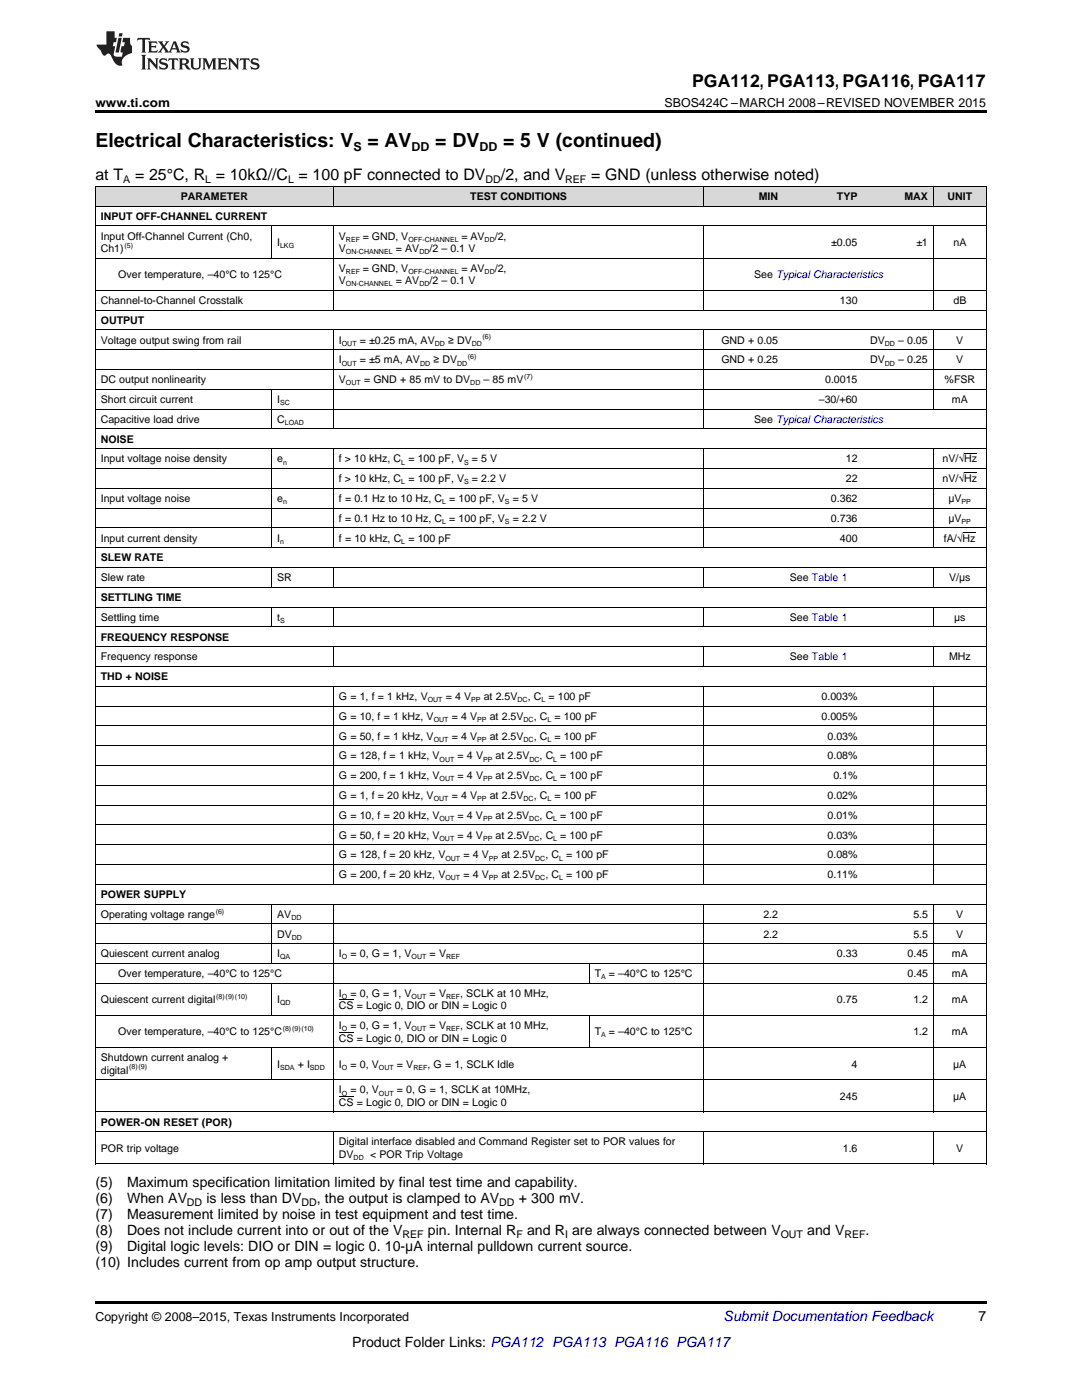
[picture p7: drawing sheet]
<svg xmlns="http://www.w3.org/2000/svg" width="216mm" height="279mm" viewBox="0 0 216 279" stroke-linecap="round" stroke-linejoin="round" font-family="sans-serif">
<defs><g id="words">
<g font-size="3.9">
<text x="19" y="29.3">Electrical Characteristics: V</text>
<text x="73.3" y="29.3">= AV</text>
<text x="86.9" y="29.3">= DV</text>
<text x="100.4" y="29.3">= 5 V (continued)</text>
</g>
<text font-size="3.5" x="138.1" y="17.3">PGA112, PGA113, PGA116, PGA117</text>
<g font-size="3.2">
<text x="19" y="36">at T</text>
<text x="27" y="36">= 25°C, R = 10kΩ//C = 100 pF connected to DV</text>
<text x="100" y="36">/2, and V</text>
<text x="118" y="36">= GND (unless otherwise noted)</text>
</g>
<g font-size="2.8">
<text x="19" y="236.9">(5)</text>
<text x="25.4" y="236.9">Maximum specification limitation limited by final test time and capability.</text>
<text x="19" y="240.1">(6)</text>
<text x="19" y="243.3">(7)</text>
<text x="25.4" y="240.1">When AV</text>
<text x="25.4" y="243.3">Measurement limited by noise in test equipment and test time.</text>
<text x="41.2" y="240.1">is less than DV</text>
<text x="63.2" y="240.1">, the output is clamped to AV</text>
<text x="103.5" y="240.1">+ 300 mV.</text>
<text x="19" y="246.5">(8)</text>
<text x="19" y="249.6">(9)</text>
<text x="25.4" y="246.5">Does not include current into or out of the V</text>
<text x="25.4" y="249.6">Digital logic levels: DIO or DIN = logic 0. 10-μA internal pulldown current source.</text>
<text x="85.4" y="246.5">pin. Internal R</text>
<text x="105.2" y="246.5">and R are always connected between V</text>
<text x="161.1" y="246.5">and V</text>
<text x="172.7" y="246.5">.</text>
<text x="19" y="252.8">(10) Includes current from op amp output structure.</text>
<text x="195.3" y="263.6">7</text>
<text x="70.2" y="268.9">Product Folder Links: PGA112 PGA113 PGA116 PGA117</text>
</g>
<text font-size="2.8" fill="#0000c8" x="144.4" y="263.6">Submit Documentation Feedback</text>
<g font-size="2.5">
<text x="19" y="21.4">www.ti.com</text>
<text x="132.6" y="21.4">SBOS424C –MARCH 2008–REVISED NOVEMBER 2015</text>
<text x="70.5" y="30.1">S</text>
<text x="82.1" y="30.1">DD</text>
<text x="95.7" y="30.1">DD</text>
<text x="19" y="263.6">Copyright © 2008–2015, Texas Instruments Incorporated</text>
</g>
<g font-size="2.1">
<text x="24.6" y="36.6">A</text>
<text x="36.1" y="39.9">PARAMETER</text>
<text x="40.9" y="36.6">L</text>
<text x="57.5" y="36.6">L</text>
<text x="93.8" y="39.9">TEST CONDITIONS</text>
<text x="96.9" y="36.6">DD</text>
<text x="112.8" y="36.6">REF</text>
<text x="151.4" y="39.9">MIN</text>
<text x="167" y="39.9">TYP</text>
<text x="180.5" y="39.9">MAX</text>
<text x="189.1" y="39.9">UNIT</text>
<text x="20.1" y="43.9">INPUT OFF-CHANNEL CURRENT</text>
<text x="20.1" y="47.8">Input Off-Channel Current (Ch0,</text>
<text x="67.6" y="47.8">V</text>
<text x="72.4" y="47.8">= GND, V</text>
<text x="92.1" y="47.8">= AV</text>
<text x="98.7" y="47.8">/2,</text>
<text x="20.1" y="50.3">Ch1)</text>
<text x="55.3" y="49.1">I</text>
<text x="67.6" y="50.3">V</text>
<text x="79" y="50.3">= AV</text>
<text x="85.7" y="50.3">/2 – 0.1 V</text>
<text x="165.8" y="49.1">±0.05</text>
<text x="182.8" y="49.1">±1</text>
<text x="190.3" y="49.1">nA</text>
<text x="23.6" y="55.5">Over temperature, –40°C to 125°C</text>
<text x="67.6" y="54.3">V</text>
<text x="67.6" y="56.7">V</text>
<text x="72.4" y="54.3">= GND, V</text>
<text x="79" y="56.7">= AV</text>
<text x="85.7" y="56.7">/2 – 0.1 V</text>
<text x="92.1" y="54.3">= AV</text>
<text x="98.7" y="54.3">/2,</text>
<text x="150.5" y="55.5">See Typical Characteristics</text>
<text x="20.1" y="60.7">Channel-to-Channel Crosstalk</text>
<text x="20.1" y="64.6">OUTPUT</text>
<text x="167.6" y="60.7">130</text>
<text x="190.3" y="60.7">dB</text>
<text x="20.1" y="68.6">Voltage output swing from rail</text>
<text x="67.6" y="68.6">I</text>
<text x="71.8" y="68.6">= ±0.25 mA, AV</text>
<text x="89.4" y="68.6">≥ DV</text>
<text x="143.9" y="68.6">GND + 0.05</text>
<text x="173.6" y="68.6">DV</text>
<text x="179.2" y="68.6">– 0.05</text>
<text x="190.8" y="68.6">V</text>
<text x="20.1" y="76.5">DC output nonlinearity</text>
<text x="67.6" y="72.5">I</text>
<text x="67.6" y="76.5">V</text>
<text x="71.8" y="72.5">= ±5 mA, AV</text>
<text x="72.6" y="76.5">= GND + 85 mV to DV</text>
<text x="86.5" y="72.5">≥ DV</text>
<text x="96.5" y="76.5">– 85 mV</text>
<text x="143.9" y="72.5">GND + 0.25</text>
<text x="164.6" y="76.5">0.0015</text>
<text x="173.6" y="72.5">DV</text>
<text x="179.2" y="72.5">– 0.25</text>
<text x="188.5" y="76.5">%FSR</text>
<text x="190.8" y="72.5">V</text>
<text x="20.1" y="80.4">Short circuit current</text>
<text x="55.3" y="80.4">I</text>
<text x="163.4" y="80.4">–30/+60</text>
<text x="189.9" y="80.4">mA</text>
<text x="20.1" y="84.4">Capacitive load drive</text>
<text x="20.1" y="88.3">NOISE</text>
<text x="55.3" y="84.4">C</text>
<text x="150.5" y="84.4">See Typical Characteristics</text>
<text x="20.1" y="92.3">Input voltage noise density</text>
<text x="55.3" y="92.3">e</text>
<text x="67.6" y="92.3">f &gt; 10 kHz, C = 100 pF, V</text>
<text x="94.2" y="92.3">= 5 V</text>
<text x="168.8" y="92.3">12</text>
<text x="188.1" y="92.3">nV/√Hz</text>
<text x="20.1" y="100.2">Input voltage noise</text>
<text x="55.3" y="100.2">e</text>
<text x="67.6" y="96.2">f &gt; 10 kHz, C = 100 pF, V</text>
<text x="67.6" y="100.2">f = 0.1 Hz to 10 Hz, C = 100 pF, V</text>
<text x="94.2" y="96.2">= 2.2 V</text>
<text x="102.3" y="100.2">= 5 V</text>
<text x="165.8" y="100.2">0.362</text>
<text x="168.8" y="96.2">22</text>
<text x="188.1" y="96.2">nV/√Hz</text>
<text x="189.3" y="100.2">μV</text>
<text x="67.6" y="104.1">f = 0.1 Hz to 10 Hz, C = 100 pF, V</text>
<text x="102.3" y="104.1">= 2.2 V</text>
<text x="165.8" y="104.1">0.736</text>
<text x="189.3" y="104.1">μV</text>
<text x="20.1" y="108.1">Input current density</text>
<text x="20.1" y="112">SLEW RATE</text>
<text x="55.3" y="108.1">I</text>
<text x="67.6" y="108.1">f = 10 kHz, C = 100 pF</text>
<text x="167.6" y="108.1">400</text>
<text x="188.3" y="108.1">fA/√Hz</text>
<text x="20.1" y="116">Slew rate</text>
<text x="20.1" y="119.9">SETTLING TIME</text>
<text x="55.3" y="116">SR</text>
<text x="157.6" y="116">See Table 1</text>
<text x="189.4" y="116">V/μs</text>
<text x="20.1" y="123.9">Settling time</text>
<text x="55.3" y="123.9">t</text>
<text x="157.6" y="123.9">See Table 1</text>
<text x="190.4" y="123.9">μs</text>
<text x="20.1" y="127.8">FREQUENCY RESPONSE</text>
<text x="20.1" y="131.8">Frequency response</text>
<text x="157.6" y="131.8">See Table 1</text>
<text x="189.4" y="131.8">MHz</text>
<text x="20.1" y="135.7">THD + NOISE</text>
<text x="67.6" y="139.7">G = 1, f = 1 kHz, V</text>
<text x="67.6" y="143.7">G = 10, f = 1 kHz, V</text>
<text x="88.9" y="139.7">= 4 V</text>
<text x="90.1" y="143.7">= 4 V</text>
<text x="96.5" y="139.7">at 2.5V</text>
<text x="97.7" y="143.7">at 2.5V</text>
<text x="105.3" y="139.7">, C = 100 pF</text>
<text x="106.5" y="143.7">, C = 100 pF</text>
<text x="163.9" y="139.7">0.003%</text>
<text x="163.9" y="143.7">0.005%</text>
<text x="67.6" y="147.6">G = 50, f = 1 kHz, V</text>
<text x="90.1" y="147.6">= 4 V</text>
<text x="97.7" y="147.6">at 2.5V</text>
<text x="106.5" y="147.6">, C = 100 pF</text>
<text x="165.1" y="147.6">0.03%</text>
<text x="67.6" y="151.6">G = 128, f = 1 kHz, V</text>
<text x="67.6" y="155.5">G = 200, f = 1 kHz, V</text>
<text x="91.3" y="151.6">= 4 V</text>
<text x="91.3" y="155.5">= 4 V</text>
<text x="98.9" y="151.6">at 2.5V</text>
<text x="98.9" y="155.5">at 2.5V</text>
<text x="107.7" y="151.6">, C = 100 pF</text>
<text x="107.7" y="155.5">, C = 100 pF</text>
<text x="165.1" y="151.6">0.08%</text>
<text x="166.3" y="155.5">0.1%</text>
<text x="67.6" y="159.5">G = 1, f = 20 kHz, V</text>
<text x="90.1" y="159.5">= 4 V</text>
<text x="97.7" y="159.5">at 2.5V</text>
<text x="106.5" y="159.5">, C = 100 pF</text>
<text x="165.1" y="159.5">0.02%</text>
<text x="67.6" y="163.4">G = 10, f = 20 kHz, V</text>
<text x="67.6" y="167.4">G = 50, f = 20 kHz, V</text>
<text x="91.3" y="163.4">= 4 V</text>
<text x="91.3" y="167.4">= 4 V</text>
<text x="98.9" y="163.4">at 2.5V</text>
<text x="98.9" y="167.4">at 2.5V</text>
<text x="107.7" y="163.4">, C = 100 pF</text>
<text x="107.7" y="167.4">, C = 100 pF</text>
<text x="165.1" y="163.4">0.01%</text>
<text x="165.1" y="167.4">0.03%</text>
<text x="67.6" y="171.3">G = 128, f = 20 kHz, V</text>
<text x="92.5" y="171.3">= 4 V</text>
<text x="100" y="171.3">at 2.5V</text>
<text x="108.8" y="171.3">, C = 100 pF</text>
<text x="165.1" y="171.3">0.08%</text>
<text x="20.1" y="179.2">POWER SUPPLY</text>
<text x="67.6" y="175.3">G = 200, f = 20 kHz, V</text>
<text x="92.5" y="175.3">= 4 V</text>
<text x="100" y="175.3">at 2.5V</text>
<text x="108.8" y="175.3">, C = 100 pF</text>
<text x="165.1" y="175.3">0.11%</text>
<text x="20.1" y="183.2">Operating voltage range</text>
<text x="55.3" y="183.2">AV</text>
<text x="152.3" y="183.2">2.2</text>
<text x="182.2" y="183.2">5.5</text>
<text x="190.8" y="183.2">V</text>
<text x="20.1" y="191.1">Quiescent current analog</text>
<text x="55.3" y="187.1">DV</text>
<text x="55.3" y="191.1">I</text>
<text x="67.6" y="191.1">I</text>
<text x="69.9" y="191.1">= 0, G = 1, V</text>
<text x="85.7" y="191.1">= V</text>
<text x="152.3" y="187.1">2.2</text>
<text x="167" y="191.1">0.33</text>
<text x="181.1" y="191.1">0.45</text>
<text x="182.2" y="187.1">5.5</text>
<text x="189.9" y="191.1">mA</text>
<text x="190.8" y="187.1">V</text>
<text x="23.6" y="195">Over temperature, –40°C to 125°C</text>
<text x="118.7" y="195">T</text>
<text x="121.5" y="195">= –40°C to 125°C</text>
<text x="181.1" y="195">0.45</text>
<text x="189.9" y="195">mA</text>
<text x="20.1" y="200.2">Quiescent current digital</text>
<text x="55.3" y="200.2">I</text>
<text x="67.6" y="199">I</text>
<text x="67.6" y="201.4">CS = Logic 0, DIO or DIN = Logic 0</text>
<text x="69.9" y="199">= 0, G = 1, V</text>
<text x="85.7" y="199">= V</text>
<text x="91.8" y="199">, SCLK at 10 MHz,</text>
<text x="167" y="200.2">0.75</text>
<text x="182.2" y="200.2">1.2</text>
<text x="189.9" y="200.2">mA</text>
<text x="23.6" y="206.6">Over temperature, –40°C to 125°C</text>
<text x="67.6" y="205.4">I</text>
<text x="67.6" y="207.9">CS = Logic 0, DIO or DIN = Logic 0</text>
<text x="69.9" y="205.4">= 0, G = 1, V</text>
<text x="85.7" y="205.4">= V</text>
<text x="91.8" y="205.4">, SCLK at 10 MHz,</text>
<text x="118.7" y="206.6">T</text>
<text x="121.5" y="206.6">= –40°C to 125°C</text>
<text x="182.2" y="206.6">1.2</text>
<text x="189.9" y="206.6">mA</text>
<text x="20.1" y="211.8">Shutdown current analog +</text>
<text x="20.1" y="214.3">digital</text>
<text x="55.3" y="213">I</text>
<text x="59.4" y="213">+ I</text>
<text x="67.6" y="213">I</text>
<text x="69.9" y="213">= 0, V</text>
<text x="79.2" y="213">= V</text>
<text x="85.3" y="213">, G = 1, SCLK Idle</text>
<text x="169.9" y="213">4</text>
<text x="190.2" y="213">μA</text>
<text x="67.6" y="218.2">I</text>
<text x="67.6" y="220.7">CS = Logic 0, DIO or DIN = Logic 0</text>
<text x="69.9" y="218.2">= 0, V</text>
<text x="79.2" y="218.2">= 0, G = 1, SCLK at 10MHz,</text>
<text x="167.6" y="219.5">245</text>
<text x="190.2" y="219.5">μA</text>
<text x="20.1" y="224.6">POWER-ON RESET (POR)</text>
<text x="20.1" y="229.8">POR trip voltage</text>
<text x="67.6" y="228.6">Digital interface disabled and Command Register set to POR values for</text>
<text x="67.6" y="231.1">DV</text>
<text x="73.8" y="231.1">&lt; POR Trip Voltage</text>
<text x="168.2" y="229.8">1.6</text>
<text x="190.8" y="229.8">V</text>
<text x="37.3" y="240.7">DD</text>
<text x="60.2" y="240.7">DD</text>
<text x="99.6" y="240.7">DD</text>
<text x="80.3" y="247">REF</text>
<text x="103" y="247">F</text>
<text x="112.7" y="247">I</text>
<text x="155.8" y="247">OUT</text>
<text x="168.5" y="247">REF</text>
</g>
<g font-size="1.4">
<text x="24.8" y="49.5">(5)</text>
<text x="55.9" y="49.5">LKG</text>
<text x="69" y="48.3">REF</text>
<text x="69" y="50.7">ON-CHANNEL</text>
<text x="81.5" y="48.3">OFF-CHANNEL</text>
<text x="83.7" y="50.7">DD</text>
<text x="96.7" y="48.3">DD</text>
<text x="69" y="54.7">REF</text>
<text x="69" y="57.2">ON-CHANNEL</text>
<text x="81.5" y="54.7">OFF-CHANNEL</text>
<text x="83.7" y="57.2">DD</text>
<text x="96.7" y="54.7">DD</text>
<text x="68.2" y="69">OUT</text>
<text x="86.7" y="69">DD</text>
<text x="93.4" y="71.7">(6)</text>
<text x="94.1" y="69">DD</text>
<text x="96.3" y="67.7">(6)</text>
<text x="176.6" y="69">DD</text>
<text x="68.2" y="73">OUT</text>
<text x="69" y="76.9">OUT</text>
<text x="83.8" y="73">DD</text>
<text x="91.2" y="73">DD</text>
<text x="93.8" y="76.9">DD</text>
<text x="104.6" y="75.6">(7)</text>
<text x="176.6" y="73">DD</text>
<text x="55.9" y="80.9">SC</text>
<text x="56.8" y="84.8">LOAD</text>
<text x="56.5" y="92.7">n</text>
<text x="80.1" y="92.7">L</text>
<text x="92.6" y="92.7">S</text>
<text x="56.5" y="100.6">n</text>
<text x="80.1" y="96.7">L</text>
<text x="88.2" y="100.6">L</text>
<text x="92.6" y="96.7">S</text>
<text x="100.8" y="100.6">S</text>
<text x="191.9" y="100.6">PP</text>
<text x="88.2" y="104.6">L</text>
<text x="100.8" y="104.6">S</text>
<text x="191.9" y="104.6">PP</text>
<text x="55.9" y="108.5">n</text>
<text x="80.1" y="108.5">L</text>
<text x="55.9" y="124.3">S</text>
<text x="85.3" y="140.1">OUT</text>
<text x="94" y="140.1">PP</text>
<text x="103.3" y="140.1">DC</text>
<text x="108" y="140.1">L</text>
<text x="86.5" y="144.1">OUT</text>
<text x="86.5" y="148">OUT</text>
<text x="95.2" y="144.1">PP</text>
<text x="95.2" y="148">PP</text>
<text x="104.5" y="144.1">DC</text>
<text x="104.5" y="148">DC</text>
<text x="109.2" y="144.1">L</text>
<text x="109.2" y="148">L</text>
<text x="87.7" y="152">OUT</text>
<text x="87.7" y="155.9">OUT</text>
<text x="96.4" y="152">PP</text>
<text x="96.4" y="155.9">PP</text>
<text x="105.6" y="152">DC</text>
<text x="105.6" y="155.9">DC</text>
<text x="110.4" y="152">L</text>
<text x="110.4" y="155.9">L</text>
<text x="86.5" y="159.9">OUT</text>
<text x="95.2" y="159.9">PP</text>
<text x="104.5" y="159.9">DC</text>
<text x="109.2" y="159.9">L</text>
<text x="87.7" y="163.8">OUT</text>
<text x="87.7" y="167.8">OUT</text>
<text x="96.4" y="163.8">PP</text>
<text x="96.4" y="167.8">PP</text>
<text x="105.6" y="163.8">DC</text>
<text x="105.6" y="167.8">DC</text>
<text x="110.4" y="163.8">L</text>
<text x="110.4" y="167.8">L</text>
<text x="88.9" y="171.7">OUT</text>
<text x="97.5" y="171.7">PP</text>
<text x="106.8" y="171.7">DC</text>
<text x="111.5" y="171.7">L</text>
<text x="88.9" y="175.7">OUT</text>
<text x="97.5" y="175.7">PP</text>
<text x="106.8" y="175.7">DC</text>
<text x="111.5" y="175.7">L</text>
<text x="43" y="182.3">(6)</text>
<text x="58.1" y="183.6">DD</text>
<text x="55.9" y="191.5">QA</text>
<text x="58.2" y="187.5">DD</text>
<text x="68.2" y="191.5">O</text>
<text x="82.1" y="191.5">OUT</text>
<text x="89" y="191.5">REF</text>
<text x="119.9" y="195.4">A</text>
<text x="43.2" y="199.4">(8)(9)(10)</text>
<text x="55.9" y="200.6">QD</text>
<text x="68.2" y="199.4">O</text>
<text x="82.1" y="199.4">OUT</text>
<text x="89" y="199.4">REF</text>
<text x="56.4" y="205.8">(8)(9)(10)</text>
<text x="68.2" y="205.8">O</text>
<text x="82.1" y="205.8">OUT</text>
<text x="89" y="205.8">REF</text>
<text x="119.9" y="207">A</text>
<text x="25.8" y="213.4">(8)(9)</text>
<text x="55.9" y="213.5">SDA</text>
<text x="61.8" y="213.5">SDD</text>
<text x="68.2" y="213.5">O</text>
<text x="75.6" y="213.5">OUT</text>
<text x="82.5" y="213.5">REF</text>
<text x="68.2" y="218.7">O</text>
<text x="75.6" y="218.7">OUT</text>
<text x="70.6" y="231.5">DD</text>
</g>
</g></defs>
<g fill="#d8d8d8">
<path d="M19 37.3h3.5v3.9h-3.5z"/>
<path d="M22.5 37.3h31.8v3.9h-31.8z"/>
<path d="M54.3 37.3h12.3v3.9h-12.3z"/>
<path d="M66.6 37.3h51v3.9h-51z"/>
<path d="M117.6 37.3h22.9v3.9h-22.9z"/>
<path d="M140.5 37.3h15.9v3.9h-15.9z"/>
<path d="M156.4 37.3h15.8v3.9h-15.8z"/>
<path d="M172.2 37.3h14.1v3.9h-14.1z"/>
<path d="M186.3 37.3h10.5v3.9h-10.5z"/>
</g>
<path d="M19 22h177.8v.5h-177.8zM19 259.7h177.8v.5h-177.8z" fill="#000"/>
<g fill="none" stroke="#000" stroke-width=".2">
<path d="M19 37.2h177.8M19.1 37.2v195.1M66.5 37.2v4M140.5 37.2v4M186.2 37.2v4M196.8 37.2v195.1M19 57.9h177.8M19 51.5h177.8M19 45.1h177.8M19 41.2h177.8M54.2 45.2v6.4M66.5 45.2v16.7"/>
<path d="M140.5 45.2v16.7M186.2 45.2v16.7M19 77.7h177.8M19 73.7h177.8M19 69.8h177.8M19 65.8h177.8M19 61.9h177.8M54.2 77.8v7.9M66.5 65.9v19.8M140.5 65.9v19.8M186.2 65.9v15.8M19 97.5h177.8"/>
<path d="M19 93.5h177.8M19 89.6h177.8M19 85.6h177.8M19 81.7h177.8M54.2 89.6v19.8M66.5 89.6v19.8M140.5 89.6v19.8M186.2 89.6v19.8M19 117.2h177.8M19 113.3h177.8M19 109.3h177.8M19 105.4h177.8"/>
<path d="M19 101.4h177.8M54.2 113.3v4M66.5 113.3v4M140.5 113.3v4M186.2 113.3v4M19 137h177.8M19 133h177.8M19 129.1h177.8M19 125.1h177.8M19 121.2h177.8M54.2 121.2v4M66.5 121.2v4"/>
<path d="M66.5 129.1v4M66.5 137v39.5M140.5 121.2v4M140.5 129.1v4M140.5 137v39.5M186.2 121.2v4M186.2 129.1v4M186.2 137v39.5M19 156.7h177.8M19 152.8h177.8M19 148.8h177.8M19 144.9h177.8"/>
<path d="M19 140.9h177.8M19 176.5h177.8M19 172.5h177.8M19 168.6h177.8M19 164.6h177.8M19 160.7h177.8M19 196.2h177.8M19 192.3h177.8M19 188.3h177.8M19 184.4h177.8M19 180.4h177.8M54.2 180.5v11.8"/>
<path d="M54.2 196.3v6.4M66.5 180.5v41.5M117.6 192.3v4M140.5 180.5v41.5M186.2 180.5v41.5M19 215.5h177.8M19 209.1h177.8M19 202.7h177.8M54.2 209.1v6.4M117.6 202.7v6.4M19 232.3h177.8M19 225.9h177.8"/>
<path d="M19 221.9h177.8M66.5 225.9v6.4M140.5 225.9v6.4M186.2 225.9v6.4"/>
</g>
<g fill="#231f20">
<path d="M27.5 7.6l-.1 .5 .4-.2h.6v.1v2.1l-.2 .4h1l-.3-.4v-2.1l.1-.1h.5l.5 .2-.2-.5zM29.5 8.3l.2 .3v1.5l-.2 .4h1.8l.2-.6a1.04 1.04 0 0 1-1.3 .2v-.7h.6l.3 .2v-.6l-.3 .2h-.6v-.6l.8-.1 .4 .3-.2-.5zM31.5 8.3l.9 1.1-.9 1.1h.8l-.2-.2 .5-.7 .4 .7-.2 .2h1.5l-.1-.2 .1-.4h.9l.1 .4-.2 .2h1l-.3-.3-.7-1.9h-.5l-.9 2-.8-1 .9-1h-.8l.1 .3-.3 .5-.4-.6 .2-.2zM34.7 8.6l.4 1h-.7zM36.3 8.4a.63 .63 0 0 0-.2 .7 .63 .63 0 0 0 .6 .4l.6 .2 .1 .2a.75 .75 0 0 1-.7 .4 .75 .75 0 0 1-.6-.5l.1 .7 .1-.1a1.11 1.11 0 0 0 1.5-.6 1.13 1.13 0 0 0-1.2-.8l-.1-.4a1.04 1.04 0 0 1 1.2 .2l-.2-.5-.1 .1-.5-.2zM28.2 10.9l.2 .4v2.2l-.2 .4h1l-.3-.4v-2.2l.3-.4zM29.3 11.6l.3 .4v1.5l-.3 .4h.8l-.2-.4v-1.3l1.5 1.7v-1.9l.2-.4h-.7l.2 .4v.9l-1.1-1.3zM32 11.8a.62 .62 0 0 0-.2 .7 .62 .62 0 0 0 .6 .4l.6 .1 .1 .3a.76 .76 0 0 1-.7 .3 .76 .76 0 0 1-.6-.4l.1 .7 .1-.1a1.11 1.11 0 0 0 1.5-.6 1.13 1.13 0 0 0-1.2-.8l-.1-.4a1.04 1.04 0 0 1 1.2 .2l-.2-.6-.1 .1-.5-.1zM33.7 11.6l-.2 .6a.61 .61 0 0 1 .8-.3v1.6l-.2 .4h.9l-.2-.4v-1.6a.63 .63 0 0 1 .8 .3l-.2-.6zM35.6 11.6l.3 .4v1.5l-.3 .4h1l-.2-.2v-.8l.5 .2a.76 .76 0 0 0 1.2 .7l-1-1a.58 .58 0 0 0 .6-.5 .58 .58 0 0 0-.5-.6zM36.4 11.9h.1a.45 .45 0 0 1 .5 .1 .45 .45 0 0 1 .1 .5l-.7 .2zM37.9 11.6l.2 .2a2.17 2.17 0 0 0 .3 1.9 .99 .99 0 0 0 1.6-.6v-1.1l.2-.4h-.7l.2 .2a1.92 1.92 0 0 1-.2 1.8 .6 .6 0 0 1-.9-.5v-1.1l.2-.4zM40.4 11.6l.2 .4v1.5l-.2 .4h.7l-.2-.4v-1.4l.8 1.8 .8-1.8v1.4l-.2 .4h.9l-.2-.4v-1.5l.2-.4h-.8l-.6 1.5-.6-1.5zM43.4 11.6l.2 .4v1.5l-.2 .4h1.8l.2-.6a1.04 1.04 0 0 1-1.3 .1v-.6h.5l.4 .2v-.6l-.4 .2h-.5v-.7h.8l.3 .3-.1-.6zM45.5 11.6l.2 .4v1.5l-.2 .4h.7l-.2-.4v-1.3l1.5 1.7v-1.9l.2-.4h-.7l.2 .4v.9l-1.1-1.3zM47.9 11.6l-.1 .6a.61 .61 0 0 1 .8-.3v1.6l-.3 .4h1l-.3-.4 .1-1.6a.63 .63 0 0 1 .7 .3l-.1-.6zM50.2 11.8a.62 .62 0 0 0-.2 .7 .62 .62 0 0 0 .6 .4l.6 .1 .2 .3a.76 .76 0 0 1-.8 .3 .76 .76 0 0 1-.6-.4l.1 .7 .2-.1a1.11 1.11 0 0 0 1.5-.6 1.13 1.13 0 0 0-1.3-.8l-.1-.4a1.04 1.04 0 0 1 1.2 .2l-.1-.6-.2 .1-.5-.1z"/>
<path d="M21.2 6.3v2.6h-1.9l.1 .4 .7 .9a.91 .91 0 0 0 1 .8 .56 .56 0 0 1 .5-.3 .56 .56 0 0 1 .5 .3l.4 .8a1.53 1.53 0 0 0 1.9 1.2 1.54 1.54 0 0 1 1-2.1l.9-.3v-1.4a1.52 1.52 0 0 1-.3-1.6h-1.4l-.2 .8h.5l-.2 .8h-.4l-.2 1v.2l.4 .1-.2 .8a1.93 1.93 0 0 1-1.6-.3l.3-1.8h-.5l.2-.8h.4l.2-.8h-.4v-1.3zM23.6 7.6l-.6 2.9h.7l.6-2.9zM23.8 6.6l-.1 .7h.6l.2-.7z"/>
</g>
<path d="M192.4 94.4h2.6M192.4 90.4h2.6M192.1 106.2h2.6M67.6 199.6h3M67.6 218.8h3M67.6 206h3" fill="none" stroke="#000" stroke-width=".2"/>
<use href="#words"/>
</svg>
